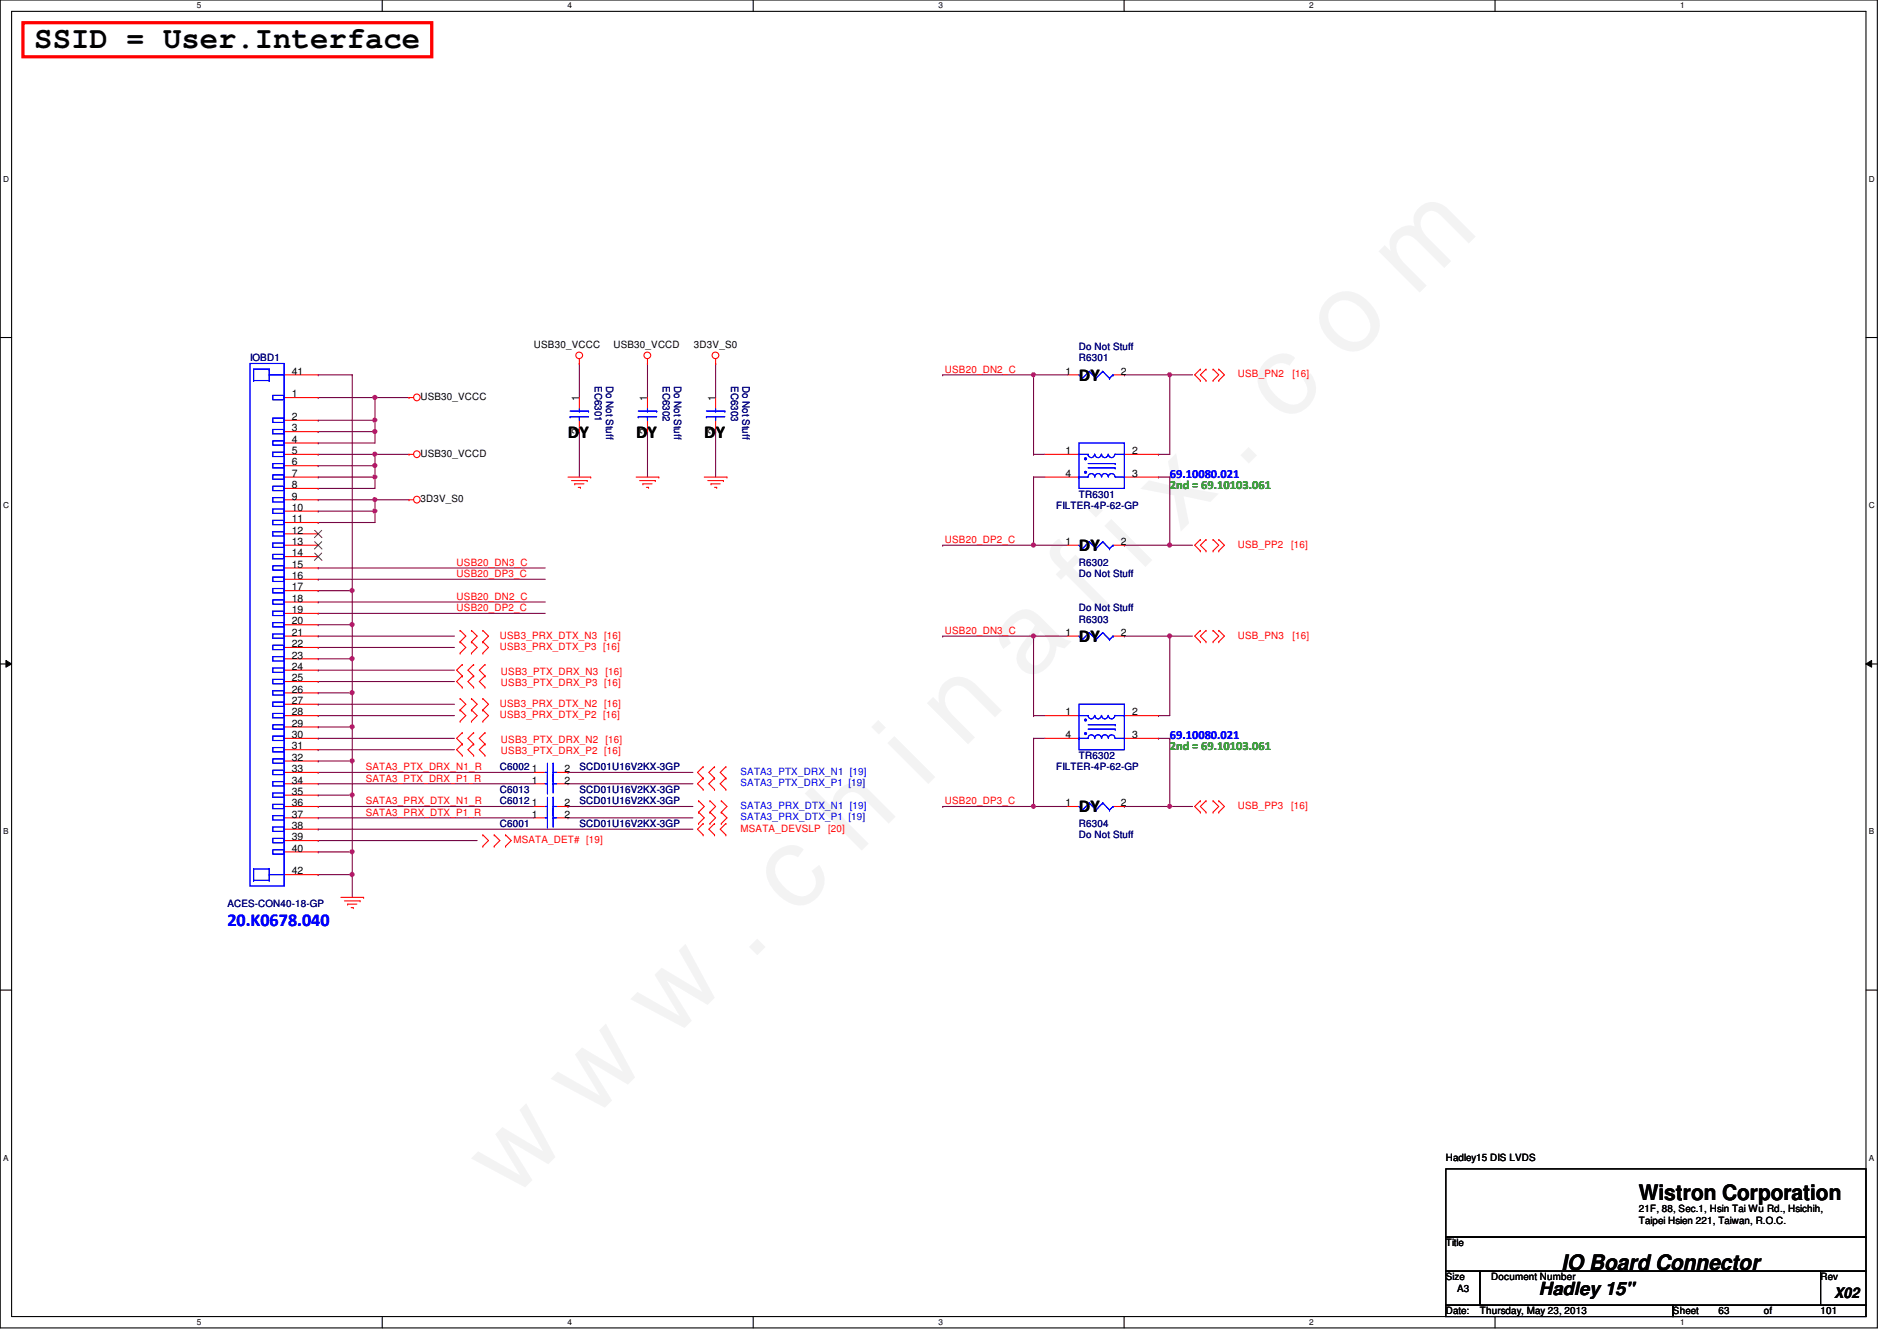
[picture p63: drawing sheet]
<svg xmlns="http://www.w3.org/2000/svg" width="297mm" height="210mm" viewBox="0 0 297 210" stroke-linecap="round" stroke-linejoin="round" font-family="sans-serif">
<defs><g id="words">
<text font-size="17.6" fill="#f0f" x="80.1" y="188" transform="rotate(-45 80.1 188)">w w w . c h i n a f i x . c o m</text>
<text font-size="4.8" x="5.4" y="7.6">SSID = User.Interface</text>
<g font-size="3.3">
<text x="256.6" y="187.9">Wistron Corporation</text>
<text x="244.5" y="198.8">IO Board Connector</text>
</g>
<g font-size="2.8">
<text x="168.9" y="59.6">DY</text>
<text x="88.9" y="68.5">DY</text>
<text x="99.6" y="68.5">DY</text>
<text x="110.3" y="68.5">DY</text>
<text x="168.9" y="86.3">DY</text>
<text x="168.9" y="100.5">DY</text>
<text x="168.9" y="127.2">DY</text>
<text x="241" y="202.8">Hadley 15&quot;</text>
</g>
<text font-size="2.8" fill="#00f" x="35.6" y="144.9">20.K0678.040</text>
<text font-size="2.3" x="287.2" y="203.2">X02</text>
<g font-size="1.9" fill="#00f">
<text x="183.2" y="74.8">69.10080.021</text>
<text x="183.2" y="115.7">69.10080.021</text>
</g>
<g font-size="1.9" fill="#008000">
<text x="183.2" y="76.5">2nd = 69.10103.061</text>
<text x="183.2" y="117.4">2nd = 69.10103.061</text>
</g>
<g font-size="1.6" fill="#000080">
<text x="39.2" y="56.6">IOBD1</text>
<text x="168.9" y="56.6">R6301</text>
<text x="168.9" y="54.8">Do Not Stuff</text>
<text x="93.1" y="60.5" transform="rotate(90 93.1 60.5)">EC6301</text>
<text x="94.9" y="60.5" transform="rotate(90 94.9 60.5)">Do Not Stuff</text>
<text x="103.8" y="60.5" transform="rotate(90 103.8 60.5)">EC6302</text>
<text x="105.6" y="60.5" transform="rotate(90 105.6 60.5)">Do Not Stuff</text>
<text x="114.5" y="60.5" transform="rotate(90 114.5 60.5)">EC6303</text>
<text x="116.2" y="60.5" transform="rotate(90 116.2 60.5)">Do Not Stuff</text>
<text x="168.9" y="77.9">TR6301</text>
<text x="165.4" y="79.7">FILTER-4P-62-GP</text>
<text x="168.9" y="88.6">R6302</text>
<text x="168.9" y="95.7">Do Not Stuff</text>
<text x="168.9" y="90.3">Do Not Stuff</text>
<text x="168.9" y="97.5">R6303</text>
<text x="168.9" y="118.8">TR6302</text>
<text x="78.3" y="124.1">C6013</text>
<text x="78.3" y="120.6">C6002</text>
<text x="78.3" y="125.9">C6012</text>
<text x="90.7" y="124.1">SCD01U16V2KX-3GP</text>
<text x="90.7" y="120.6">SCD01U16V2KX-3GP</text>
<text x="90.7" y="125.9">SCD01U16V2KX-3GP</text>
<text x="165.4" y="120.6">FILTER-4P-62-GP</text>
<text x="78.3" y="129.5">C6001</text>
<text x="90.7" y="129.5">SCD01U16V2KX-3GP</text>
<text x="168.9" y="129.5">R6304</text>
<text x="168.9" y="131.2">Do Not Stuff</text>
<text x="35.6" y="141.9">ACES-CON40-18-GP</text>
</g>
<g font-size="1.6">
<text x="45.7" y="58.6">41</text>
<text x="83.6" y="54.4">USB30_VCCC</text>
<text x="96.1" y="54.4">USB30_VCCD</text>
<text x="108.7" y="54.4">3D3V_S0</text>
<text x="166.8" y="58.6">1</text>
<text x="175.5" y="58.6">2</text>
<text x="45.7" y="62.2">1</text>
<text x="45.7" y="65.7">2</text>
<text x="65.8" y="62.6">USB30_VCCC</text>
<text x="90.7" y="62.8" transform="rotate(-90 90.7 62.8)">1</text>
<text x="101.3" y="62.8" transform="rotate(-90 101.3 62.8)">1</text>
<text x="112" y="62.8" transform="rotate(-90 112 62.8)">1</text>
<text x="45.7" y="67.5">3</text>
<text x="45.7" y="69.3">4</text>
<text x="45.7" y="71.1">5</text>
<text x="65.8" y="71.5">USB30_VCCD</text>
<text x="90.7" y="67.9" transform="rotate(-90 90.7 67.9)">2</text>
<text x="101.3" y="67.9" transform="rotate(-90 101.3 67.9)">2</text>
<text x="112" y="67.9" transform="rotate(-90 112 67.9)">2</text>
<text x="166.8" y="71.1">1</text>
<text x="177.3" y="71.1">2</text>
<text x="45.7" y="72.9">6</text>
<text x="45.7" y="74.6">7</text>
<text x="45.7" y="76.4">8</text>
<text x="166.8" y="74.6">4</text>
<text x="177.3" y="74.6">3</text>
<text x="45.7" y="78.2">9</text>
<text x="45.7" y="80">10</text>
<text x="45.7" y="81.7">11</text>
<text x="45.7" y="83.5">12</text>
<text x="65.8" y="78.6">3D3V_S0</text>
<text x="45.7" y="85.3">13</text>
<text x="45.7" y="87.1">14</text>
<text x="45.7" y="88.9">15</text>
<text x="166.8" y="85.3">1</text>
<text x="175.5" y="85.3">2</text>
<text x="45.7" y="90.6">16</text>
<text x="45.7" y="92.4">17</text>
<text x="45.7" y="94.2">18</text>
<text x="45.7" y="96">19</text>
<text x="45.7" y="97.7">20</text>
<text x="45.7" y="99.5">21</text>
<text x="45.7" y="101.3">22</text>
<text x="166.8" y="99.5">1</text>
<text x="175.5" y="99.5">2</text>
<text x="45.7" y="103.1">23</text>
<text x="45.7" y="104.9">24</text>
<text x="45.7" y="106.6">25</text>
<text x="45.7" y="108.4">26</text>
<text x="45.7" y="110.2">27</text>
<text x="45.7" y="112">28</text>
<text x="45.7" y="113.7">29</text>
<text x="166.8" y="112">1</text>
<text x="177.3" y="112">2</text>
<text x="45.7" y="115.5">30</text>
<text x="45.7" y="117.3">31</text>
<text x="45.7" y="119.1">32</text>
<text x="166.8" y="115.5">4</text>
<text x="177.3" y="115.5">3</text>
<text x="45.7" y="120.9">33</text>
<text x="45.7" y="122.6">34</text>
<text x="45.7" y="124.4">35</text>
<text x="83.3" y="122.6">1</text>
<text x="83.3" y="120.9">1</text>
<text x="88.4" y="122.6">2</text>
<text x="88.4" y="120.9">2</text>
<text x="45.7" y="126.2">36</text>
<text x="45.7" y="128">37</text>
<text x="45.7" y="129.8">38</text>
<text x="45.7" y="131.5">39</text>
<text x="83.3" y="126.2">1</text>
<text x="83.3" y="128">1</text>
<text x="88.4" y="126.2">2</text>
<text x="88.4" y="128">2</text>
<text x="166.8" y="126.2">1</text>
<text x="175.5" y="126.2">2</text>
<text x="45.7" y="136.9">42</text>
<text x="45.7" y="133.3">40</text>
<text x="226.4" y="181.7">Hadley15 DIS LVDS</text>
<text x="256.6" y="189.7">21F, 88, Sec.1, Hsin Tai Wu Rd., Hsichih,</text>
<text x="256.6" y="191.6">Taipei Hsien 221, Taiwan, R.O.C.</text>
<text x="226.4" y="195.1">Title</text>
<text x="226.4" y="200.4">Size</text>
<text x="228.2" y="202.2">A3</text>
<text x="233.5" y="200.4">Document Number</text>
<text x="285.1" y="200.4">Rev</text>
<text x="226.4" y="205.7">Date:</text>
<text x="231.7" y="205.7">Thursday, May 23, 2013</text>
<text x="262" y="205.7">Sheet</text>
<text x="269.1" y="205.7">63</text>
<text x="276.2" y="205.7">of</text>
<text x="285.1" y="205.7">101</text>
</g>
<g font-size="1.6" fill="#f00">
<text x="148" y="58.3">USB20_DN2_C</text>
<text x="193.8" y="59.1">USB_PN2</text>
<text x="202.4" y="59.1">[16]</text>
<text x="71.5" y="88.6">USB20_DN3_C</text>
<text x="148" y="85">USB20_DP2_C</text>
<text x="193.8" y="85.7">USB_PP2</text>
<text x="202.2" y="85.7">[16]</text>
<text x="71.5" y="93.9">USB20_DN2_C</text>
<text x="71.5" y="95.7">USB20_DP2_C</text>
<text x="71.5" y="90.3">USB20_DP3_C</text>
<text x="78.3" y="99.9">USB3_PRX_DTX_N3 [16]</text>
<text x="78.3" y="101.7">USB3_PRX_DTX_P3 [16]</text>
<text x="148" y="99.2">USB20_DN3_C</text>
<text x="193.8" y="99.9">USB_PN3</text>
<text x="202.4" y="99.9">[16]</text>
<text x="78.4" y="105.6">USB3_PTX_DRX_N3</text>
<text x="78.4" y="107.4">USB3_PTX_DRX_P3 [16]</text>
<text x="94.8" y="105.6">[16]</text>
<text x="78.3" y="110.6">USB3_PRX_DTX_N2 [16]</text>
<text x="78.3" y="112.4">USB3_PRX_DTX_P2 [16]</text>
<text x="78.4" y="116.3">USB3_PTX_DRX_N2</text>
<text x="78.4" y="118.1">USB3_PTX_DRX_P2 [16]</text>
<text x="94.8" y="116.3">[16]</text>
<text x="57.3" y="120.6">SATA3_PTX_DRX_N1_R</text>
<text x="57.3" y="122.3">SATA3_PTX_DRX_P1_R</text>
<text x="57.3" y="125.9">SATA3_PRX_DTX_N1_R</text>
<text x="148" y="125.9">USB20_DP3_C</text>
<text x="57.3" y="127.7">SATA3_PRX_DTX_P1_R</text>
<text x="80.4" y="132">MSATA_DET# [19]</text>
<text x="115.9" y="130.2">MSATA_DEVSLP</text>
<text x="129.7" y="130.2">[20]</text>
<text x="193.8" y="126.6">USB_PP3</text>
<text x="202.2" y="126.6">[16]</text>
</g>
<g font-size="1.6" fill="#00f">
<text x="115.9" y="123.1">SATA3_PTX_DRX_P1 [19]</text>
<text x="115.9" y="121.3">SATA3_PTX_DRX_N1 [19]</text>
<text x="115.9" y="126.6">SATA3_PRX_DTX_N1 [19]</text>
<text x="115.9" y="128.4">SATA3_PRX_DTX_P1 [19]</text>
</g>
<g font-size="1.3">
<text x="30.8" y="1.3">5</text>
<text x="88.9" y="1.3">4</text>
<text x="146.9" y="1.3">3</text>
<text x="205" y="1.3">2</text>
<text x="263.1" y="1.3">1</text>
<text x=".5" y="28.4">D</text>
<text x="292.6" y="28.4">D</text>
<text x=".5" y="79.5">C</text>
<text x="292.6" y="79.5">C</text>
<text x=".5" y="130.6">B</text>
<text x="292.6" y="130.6">B</text>
<text x=".5" y="181.7">A</text>
<text x="292.6" y="181.7">A</text>
<text x="30.8" y="207.4">5</text>
<text x="88.9" y="207.4">4</text>
<text x="146.9" y="207.4">3</text>
<text x="205" y="207.4">2</text>
<text x="263.1" y="207.4">1</text>
</g>
</g></defs>
<path d="M0 0h294v207.9h-294zM1.8 1.8h290.4v204.3h-290.4z" fill="none" stroke="#000" stroke-width=".17"/>
<g fill="#fff">
<path d="M30.8 .2h.7v1.4h-.7z"/>
<path d="M30.8 206.2h.7v1.4h-.7z"/>
</g>
<path d="M59.9 0v1.8M59.9 206.1v1.8" fill="none" stroke="#000" stroke-width=".17"/>
<g fill="#fff">
<path d="M88.9 .2h.6v1.4h-.6z"/>
<path d="M88.9 206.2h.6v1.4h-.6z"/>
</g>
<path d="M117.9 0v1.8M117.9 206.1v1.8" fill="none" stroke="#000" stroke-width=".17"/>
<g fill="#fff">
<path d="M146.9 .2h.7v1.4h-.7z"/>
<path d="M146.9 206.2h.7v1.4h-.7z"/>
</g>
<path d="M176 0v1.8M176 206.1v1.8" fill="none" stroke="#000" stroke-width=".17"/>
<g fill="#fff">
<path d="M205 .2h.7v1.4h-.7z"/>
<path d="M205 206.2h.7v1.4h-.7z"/>
</g>
<path d="M234.1 0v1.8M234.1 206.1v1.8" fill="none" stroke="#000" stroke-width=".17"/>
<g fill="#fff">
<path d="M263.1 .2h.7v1.4h-.7z"/>
<path d="M263.1 206.2h.7v1.4h-.7z"/>
<path d="M.5 27.3h.9v1.4h-.9z"/>
<path d="M292.6 27.3h.9v1.4h-.9z"/>
<path d="M.5 78.4h.9v1.4h-.9z"/>
<path d="M292.6 78.4h.9v1.4h-.9z"/>
</g>
<path d="M0 52.8h1.8M292.2 52.8h1.8" fill="none" stroke="#000" stroke-width=".17"/>
<g fill="#fff">
<path d="M.5 129.5h.8v1.4h-.8z"/>
<path d="M292.6 129.5h.9v1.4h-.9z"/>
</g>
<path d="M0 103.9h1.8M292.2 103.9h1.8" fill="none" stroke="#000" stroke-width=".17"/>
<path d="M.9 103.4l.9 .5-.9 .5zM292.2 103.9l.9-.5v1z" fill="#000"/>
<path d="M.9 103.4l.9 .5-.9 .5zM292.2 103.9l.9-.5v1z" fill="none" stroke="#000" stroke-width=".16"/>
<g fill="#fff">
<path d="M.5 180.5h.8v1.4h-.8z"/>
<path d="M292.6 180.5h.9v1.4h-.9z"/>
</g>
<path d="M0 155h1.8M292.2 155h1.8" fill="none" stroke="#000" stroke-width=".17"/>
<g fill="none" stroke="#800040" stroke-width=".17">
<path d="M49.8 94.2h.1M49.8 96h.1M49.8 88.9h.1M49.8 90.7h.1M49.8 99.6h.1M49.8 94.2h35.6M49.8 96h35.6M49.8 88.9h35.6M49.8 90.7h35.6M49.8 99.6h21.4M49.8 110.2h.1M49.8 112h.1"/>
<path d="M49.8 115.6h.1M49.8 117.3h.1M49.8 101.3h.1M49.8 104.9h.1M49.8 106.7h.1M49.8 108.5h.1M49.8 103.1h.1M49.8 110.2h21.4M49.8 112h21.4M49.8 115.6h21.4M49.8 117.3h21.4M49.8 101.3h21.4"/>
<path d="M49.8 104.9h21.4M49.8 106.7h21.4M49.8 108.5h5.4M49.8 103.1h5.4M49.8 129.8h.1M49.8 129.8h58.7"/>
</g>
<circle cx="55.1" cy="103.1" r=".32" fill="#f0f"/>
<circle cx="55.1" cy="103.1" r=".32" fill="none" stroke="#f0f" stroke-width=".17"/>
<path d="M55.2 97.8h.1M55.2 97.8v5.3" fill="none" stroke="#800040" stroke-width=".17"/>
<circle cx="55.1" cy="97.8" r=".32" fill="#f0f"/>
<circle cx="55.1" cy="97.8" r=".32" fill="none" stroke="#f0f" stroke-width=".17"/>
<path d="M49.8 97.8h.1M49.8 97.8h5.4M49.8 119.1h.1M49.8 119.1h5.4M55.2 108.5h.1M55.2 108.5v5.3M49.8 124.5h.1M49.8 124.5h5.4" fill="none" stroke="#800040" stroke-width=".17"/>
<circle cx="55.1" cy="108.4" r=".32" fill="#f0f"/>
<circle cx="55.1" cy="108.4" r=".32" fill="none" stroke="#f0f" stroke-width=".17"/>
<path d="M55.2 92.5h.1M55.2 92.5v5.3M55.2 103.1h.1M55.2 103.1v5.4" fill="none" stroke="#800040" stroke-width=".17"/>
<circle cx="55.1" cy="92.4" r=".32" fill="#f0f"/>
<circle cx="55.1" cy="92.4" r=".32" fill="none" stroke="#f0f" stroke-width=".17"/>
<path d="M55.2 113.8h.1M55.2 113.8v5.3" fill="none" stroke="#800040" stroke-width=".17"/>
<circle cx="55.1" cy="113.8" r=".32" fill="#f0f"/>
<circle cx="55.1" cy="113.8" r=".32" fill="none" stroke="#f0f" stroke-width=".17"/>
<path d="M55.2 119.1h.1M55.2 119.1v5.4" fill="none" stroke="#800040" stroke-width=".17"/>
<circle cx="55.1" cy="119.1" r=".32" fill="#f0f"/>
<circle cx="55.1" cy="119.1" r=".32" fill="none" stroke="#f0f" stroke-width=".17"/>
<path d="M49.8 92.5h.1M49.8 92.5h5.4M49.8 113.8h.1M49.8 113.8h5.4M55.2 136.9h.1M55.2 136.9v3.6" fill="none" stroke="#800040" stroke-width=".17"/>
<circle cx="55.1" cy="136.9" r=".32" fill="#f0f"/>
<circle cx="55.1" cy="136.9" r=".32" fill="none" stroke="#f0f" stroke-width=".17"/>
<path d="M55.2 124.5h.1M55.2 124.5v8.8" fill="none" stroke="#800040" stroke-width=".17"/>
<circle cx="55.1" cy="124.4" r=".32" fill="#f0f"/>
<circle cx="55.1" cy="124.4" r=".32" fill="none" stroke="#f0f" stroke-width=".17"/>
<path d="M49.8 133.3h.1M49.8 136.9h.1M49.8 133.3h5.4M55.2 133.3h.1M55.2 133.3v3.6h-5.4" fill="none" stroke="#800040" stroke-width=".17"/>
<circle cx="55.1" cy="133.3" r=".32" fill="#f0f"/>
<circle cx="55.1" cy="133.3" r=".32" fill="none" stroke="#f0f" stroke-width=".17"/>
<g fill="none" stroke="#800040" stroke-width=".17">
<path d="M49.8 58.7h.1M49.8 58.7h5.4M49.8 69.3h.1M58.7 67.6h.1M58.7 67.6v1.7h-8.9M49.8 120.9h.1M49.8 122.7h.1M49.8 126.2h.1M49.8 128h.1M49.8 120.9h33.8M49.8 122.7h33.8M49.8 126.2h33.8"/>
<path d="M49.8 128h33.8"/>
</g>
<circle cx="58.7" cy="67.5" r=".32" fill="#f0f"/>
<circle cx="58.7" cy="67.5" r=".32" fill="none" stroke="#f0f" stroke-width=".17"/>
<path d="M49.8 67.6h.1M58.7 65.8h.1M58.7 65.8v1.8h-8.9" fill="none" stroke="#800040" stroke-width=".17"/>
<circle cx="58.7" cy="65.8" r=".32" fill="#f0f"/>
<circle cx="58.7" cy="65.8" r=".32" fill="none" stroke="#f0f" stroke-width=".17"/>
<path d="M49.8 62.2h.1M49.8 65.8h.1M49.8 62.2h14.2M58.7 62.2h.1M58.7 62.2v3.6h-8.9M49.8 131.6h.1M49.8 131.6h24.9" fill="none" stroke="#800040" stroke-width=".17"/>
<circle cx="58.7" cy="62.2" r=".32" fill="#f0f"/>
<circle cx="58.7" cy="62.2" r=".32" fill="none" stroke="#f0f" stroke-width=".17"/>
<path d="M55.2 58.7h.1M55.2 58.7v33.8M49.8 71.1h.1M49.8 72.9h.1M49.8 71.1h8.9M49.8 72.9h8.9M58.7 72.9h.1M58.7 71.1h.1M58.7 71.1v3.6" fill="none" stroke="#800040" stroke-width=".17"/>
<circle cx="58.7" cy="72.9" r=".32" fill="#f0f"/>
<circle cx="58.7" cy="72.9" r=".32" fill="none" stroke="#f0f" stroke-width=".17"/>
<path d="M49.8 76.5h.1M49.8 74.7h.1M49.8 74.7h8.9M58.7 74.7h.1M58.7 74.7v1.8h-8.9" fill="none" stroke="#800040" stroke-width=".17"/>
<circle cx="58.7" cy="74.6" r=".32" fill="#f0f"/>
<circle cx="58.7" cy="74.6" r=".32" fill="none" stroke="#f0f" stroke-width=".17"/>
<path d="M58.7 71.1h.1M58.7 71.1h5.3" fill="none" stroke="#800040" stroke-width=".17"/>
<circle cx="58.7" cy="71.1" r=".32" fill="#f0f"/>
<circle cx="58.7" cy="71.1" r=".32" fill="none" stroke="#f0f" stroke-width=".17"/>
<path d="M58.7 78.2h.1M58.7 78.2v3.6M49.8 80h.1M49.8 80h8.9M58.7 80h.1" fill="none" stroke="#800040" stroke-width=".17"/>
<circle cx="58.7" cy="80" r=".32" fill="#f0f"/>
<circle cx="58.7" cy="80" r=".32" fill="none" stroke="#f0f" stroke-width=".17"/>
<path d="M49.8 78.2h.1M49.8 78.2h14.2M58.7 78.2h.1M49.8 81.8h.1M49.8 81.8h8.9" fill="none" stroke="#800040" stroke-width=".17"/>
<circle cx="58.7" cy="78.2" r=".32" fill="#f0f"/>
<circle cx="58.7" cy="78.2" r=".32" fill="none" stroke="#f0f" stroke-width=".17"/>
<g fill="none" stroke="#f00" stroke-width=".17">
<path d="M44.5 58.7h5.3M44.5 62.2h5.3M44.5 71.1h5.3M44.5 78.2h5.3M44.5 65.8h5.3M44.5 67.6h5.3M44.5 69.3h5.3M44.5 72.9h5.3M44.5 74.7h5.3M44.5 76.5h5.3M64 62.2h.1M64 71.1h.1"/>
<path d="M64 78.2h.1M64 62.2h.8M64 71.1h.8M64 78.2h.8M44.5 80h5.3M44.5 81.8h5.3M44.5 83.6h5.3M44.5 85.3h5.3M44.5 87.1h5.3M44.5 88.9h5.3M44.5 90.7h5.3M44.5 92.5h5.3"/>
<path d="M44.5 94.2h5.3M44.5 96h5.3M44.5 97.8h5.3M44.5 99.6h5.3M44.5 101.3h5.3M44.5 103.1h5.3M44.5 104.9h5.3M44.5 106.7h5.3M44.5 108.5h5.3M44.5 110.2h5.3M44.5 112h5.3M44.5 113.8h5.3"/>
<path d="M44.5 115.6h5.3M44.5 117.3h5.3M44.5 119.1h5.3M44.5 136.9h5.3M44.5 120.9h5.3M44.5 122.7h5.3M44.5 124.5h5.3M44.5 126.2h5.3M44.5 128h5.3M44.5 129.8h5.3M44.5 131.6h5.3M44.5 133.3h5.3"/>
<path d="M53.4 140.5h3.5M53.9 141h2.5M54.4 141.5h.1M54.4 141.5h1.5M55 142.1h.3M55.3 142.1h.1M56.4 141h.1M56.9 140.5h.1"/>
<circle cx="65.3" cy="71.1" r=".52"/>
<circle cx="65.3" cy="62.2" r=".52"/>
<circle cx="65.3" cy="78.2" r=".52"/>
</g>
<path d="M226.4 183h65.8v10.6h-65.8zM226.4 193.6h65.8v5.4h-65.8zM226.4 199h5.3v5.3h-5.3zM231.7 199h53.4v5.3h-53.4zM285.1 199h7.1v5.3h-7.1zM226.4 204.3h35.6v1.8h-35.6zM262 204.3h30.2v1.8h-30.2z" fill="none" stroke="#000" stroke-width=".17"/>
<path d="M3.6 3.6h64v5.3h-64z" fill="none" stroke="#f00" stroke-width=".51"/>
<path d="M49.3 83l1.1 1.2M49.3 84.8l1.1 1.1M49.3 86.6l1.1 1.1M50.4 83l-1.2 1.2M50.4 84.8l-1.2 1.1M50.4 86.6l-1.2 1.1" fill="none" stroke="#804000" stroke-width=".16"/>
<g fill="none" stroke="#00f" stroke-width=".17">
<path d="M39.2 56.9h5.3v81.8h-5.3zM39.7 57.8h.1M39.7 59.6h.1M39.7 57.8v1.8M39.7 57.8h2.5M39.7 59.6h2.5M42.2 59.6h.1M42.2 57.8h.1M42.2 58.7h.1M42.2 57.8v1.8M42.2 58.7h2.3M42.7 61.9h1.8v.7h-1.8z"/>
<path d="M42.7 65.4h1.8v.7h-1.8zM42.7 67.2h1.8v.7h-1.8zM42.7 70.8h1.8v.7h-1.8zM42.7 69h1.8v.7h-1.8zM42.7 74.3h1.8v.7h-1.8zM42.7 72.6h1.8v.6h-1.8zM42.7 77.9h1.8v.7h-1.8zM42.7 76.1h1.8v.7h-1.8zM42.7 79.7h1.8v.6h-1.8zM42.7 81.4h1.8v.7h-1.8zM42.7 85h1.8v.7h-1.8zM42.7 83.2h1.8v.7h-1.8z"/>
<path d="M42.7 88.6h1.8v.6h-1.8zM42.7 86.8h1.8v.7h-1.8zM42.7 92.1h1.8v.7h-1.8zM42.7 90.3h1.8v.7h-1.8zM42.7 95.7h1.8v.7h-1.8zM42.7 93.9h1.8v.7h-1.8zM42.7 99.2h1.8v.7h-1.8zM42.7 97.5h1.8v.6h-1.8zM42.7 102.8h1.8v.7h-1.8zM42.7 101h1.8v.7h-1.8zM42.7 106.3h1.8v.7h-1.8zM42.7 104.6h1.8v.6h-1.8z"/>
<path d="M42.7 109.9h1.8v.7h-1.8zM42.7 108.1h1.8v.7h-1.8zM42.7 113.5h1.8v.6h-1.8zM42.7 111.7h1.8v.7h-1.8zM42.7 115.2h1.8v.7h-1.8zM42.7 118.8h1.8v.7h-1.8zM42.7 117h1.8v.7h-1.8zM39.7 137.8h.1M39.7 136h.1M39.7 136v1.8M39.7 137.8h2.5M39.7 136h2.5"/>
<path d="M42.2 136.9h.1M42.2 137.8h.1M42.2 136h.1M42.2 136v1.8M42.2 136.9h2.3M42.7 120.6h1.8v.6h-1.8zM42.7 125.9h1.8v.7h-1.8zM42.7 124.1h1.8v.7h-1.8zM42.7 122.3h1.8v.7h-1.8zM42.7 127.7h1.8v.7h-1.8zM42.7 131.2h1.8v.7h-1.8zM42.7 129.5h1.8v.6h-1.8z"/>
<path d="M42.7 133h1.8v.7h-1.8z"/>
</g>
<circle cx="55.1" cy="103.1" r=".32" fill="#f0f"/>
<circle cx="55.1" cy="103.1" r=".32" fill="none" stroke="#f0f" stroke-width=".17"/>
<circle cx="55.1" cy="97.8" r=".32" fill="#f0f"/>
<circle cx="55.1" cy="97.8" r=".32" fill="none" stroke="#f0f" stroke-width=".17"/>
<circle cx="55.1" cy="108.4" r=".32" fill="#f0f"/>
<circle cx="55.1" cy="108.4" r=".32" fill="none" stroke="#f0f" stroke-width=".17"/>
<circle cx="55.1" cy="92.4" r=".32" fill="#f0f"/>
<circle cx="55.1" cy="92.4" r=".32" fill="none" stroke="#f0f" stroke-width=".17"/>
<circle cx="55.1" cy="113.8" r=".32" fill="#f0f"/>
<circle cx="55.1" cy="113.8" r=".32" fill="none" stroke="#f0f" stroke-width=".17"/>
<circle cx="55.1" cy="119.1" r=".32" fill="#f0f"/>
<circle cx="55.1" cy="119.1" r=".32" fill="none" stroke="#f0f" stroke-width=".17"/>
<circle cx="55.1" cy="136.9" r=".32" fill="#f0f"/>
<circle cx="55.1" cy="136.9" r=".32" fill="none" stroke="#f0f" stroke-width=".17"/>
<circle cx="55.1" cy="124.4" r=".32" fill="#f0f"/>
<circle cx="55.1" cy="124.4" r=".32" fill="none" stroke="#f0f" stroke-width=".17"/>
<circle cx="55.1" cy="133.3" r=".32" fill="#f0f"/>
<circle cx="55.1" cy="133.3" r=".32" fill="none" stroke="#f0f" stroke-width=".17"/>
<circle cx="58.7" cy="67.5" r=".32" fill="#f0f"/>
<circle cx="58.7" cy="67.5" r=".32" fill="none" stroke="#f0f" stroke-width=".17"/>
<circle cx="58.7" cy="65.8" r=".32" fill="#f0f"/>
<circle cx="58.7" cy="65.8" r=".32" fill="none" stroke="#f0f" stroke-width=".17"/>
<circle cx="58.7" cy="62.2" r=".32" fill="#f0f"/>
<circle cx="58.7" cy="62.2" r=".32" fill="none" stroke="#f0f" stroke-width=".17"/>
<circle cx="58.7" cy="72.9" r=".32" fill="#f0f"/>
<circle cx="58.7" cy="72.9" r=".32" fill="none" stroke="#f0f" stroke-width=".17"/>
<circle cx="58.7" cy="74.6" r=".32" fill="#f0f"/>
<circle cx="58.7" cy="74.6" r=".32" fill="none" stroke="#f0f" stroke-width=".17"/>
<circle cx="58.7" cy="71.1" r=".32" fill="#f0f"/>
<circle cx="58.7" cy="71.1" r=".32" fill="none" stroke="#f0f" stroke-width=".17"/>
<circle cx="58.7" cy="80" r=".32" fill="#f0f"/>
<circle cx="58.7" cy="80" r=".32" fill="none" stroke="#f0f" stroke-width=".17"/>
<circle cx="58.7" cy="78.2" r=".32" fill="#f0f"/>
<circle cx="58.7" cy="78.2" r=".32" fill="none" stroke="#f0f" stroke-width=".17"/>
<use href="#words"/>
</svg>
